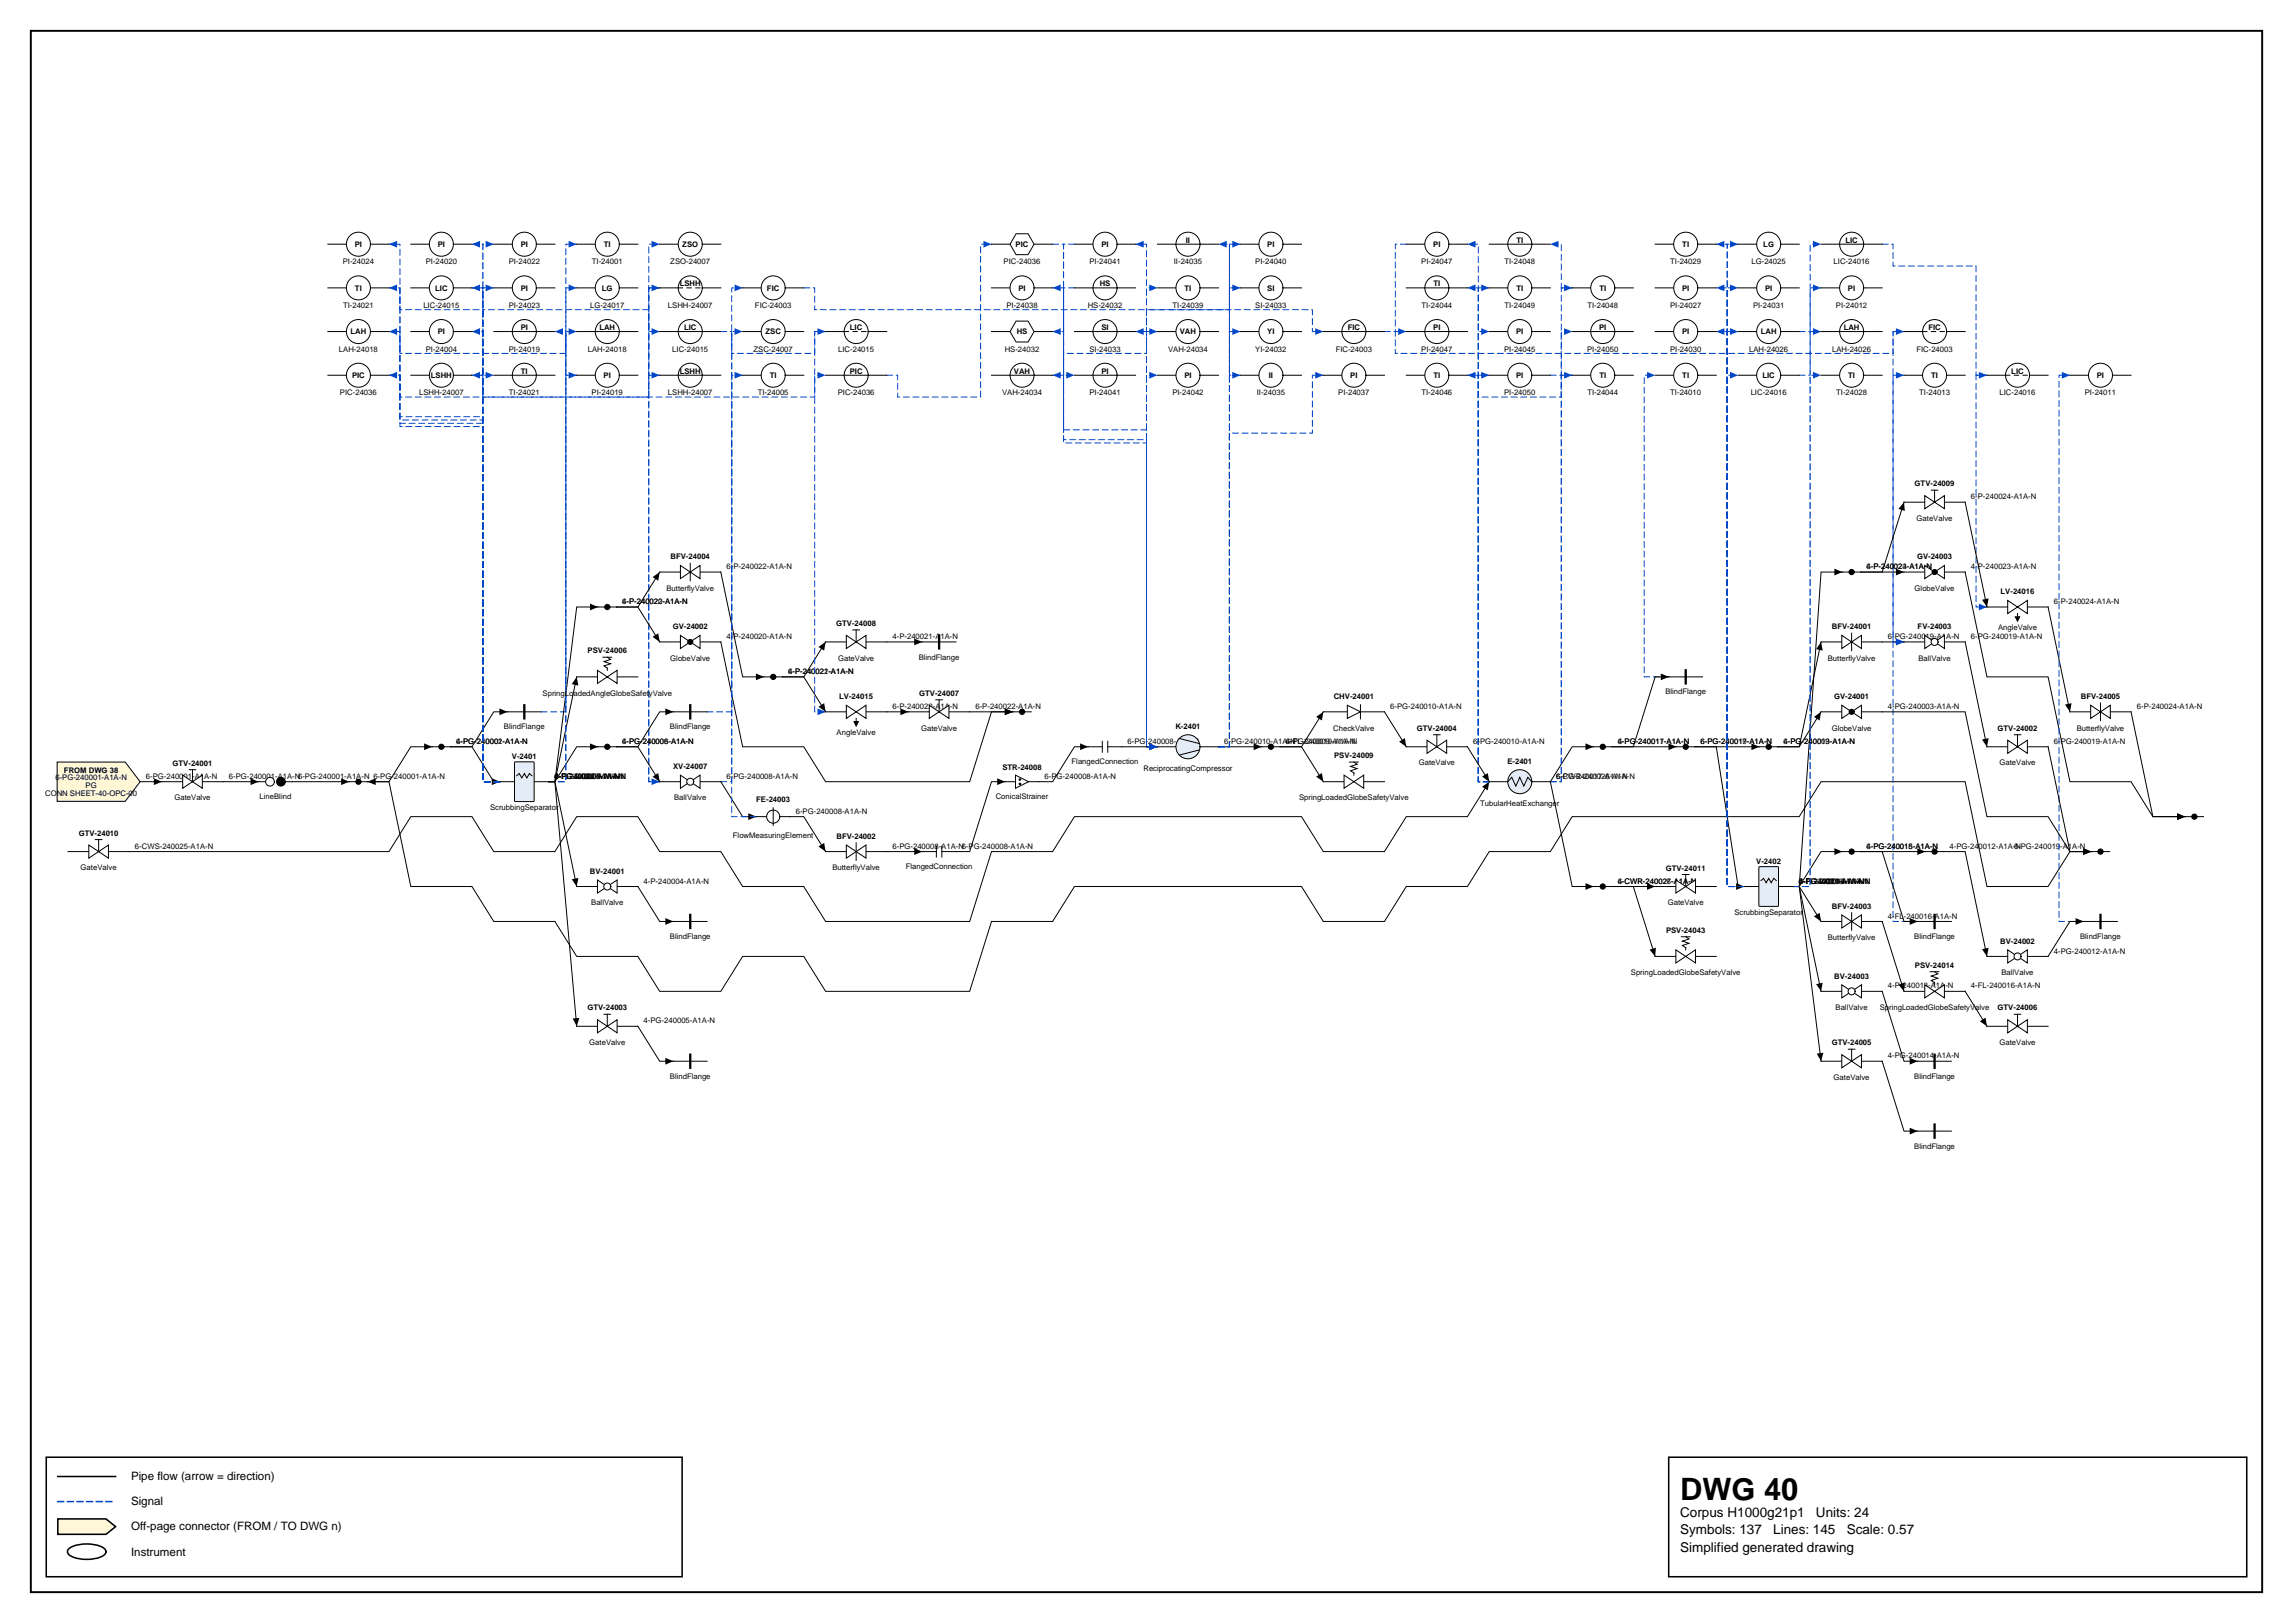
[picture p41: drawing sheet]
<svg xmlns="http://www.w3.org/2000/svg" width="420mm" height="297mm" viewBox="0 0 420 297" stroke-linecap="round" stroke-linejoin="round" font-family="sans-serif">
<defs><g id="words">
<text font-size="5.6" x="307.6" y="274.5">DWG 40</text>
<g font-size="2.5">
<text x="307.6" y="277.6">Corpus H1000g21p1</text>
<text x="307.6" y="280.8">Symbols: 137</text>
<text x="324.6" y="280.8">Lines: 145</text>
<text x="332.5" y="277.6">Units: 24</text>
<text x="338.1" y="280.8">Scale: 0.57</text>
<text x="307.6" y="284">Simplified generated drawing</text>
</g>
<g font-size="2.1">
<text x="24" y="270.9">Pipe flow (arrow = direction)</text>
<text x="24" y="275.5">Signal</text>
<text x="24" y="280.1">Off-page connector (FROM / TO DWG n)</text>
<text x="24" y="284.7">Instrument</text>
</g>
<g font-size="1.4">
<text x="65" y="45.2">PI</text>
<text x="80.1" y="45.2">PI</text>
<text x="95.3" y="45.2">PI</text>
<text x="110.6" y="45.2">TI</text>
<text x="124.9" y="45.2">ZSO</text>
<text x="185.9" y="45.2">PIC</text>
<text x="201.6" y="45.2">PI</text>
<text x="217.1" y="44.4">II</text>
<text x="232" y="45.2">PI</text>
<text x="262.4" y="45.2">PI</text>
<text x="277.6" y="44.4">TI</text>
<text x="308" y="45.2">TI</text>
<text x="322.8" y="45.2">LG</text>
<text x="337.9" y="44.4">LIC</text>
<text x="62.8" y="48.4">PI-24024</text>
<text x="65" y="53.2">TI</text>
<text x="77.9" y="48.4">PI-24020</text>
<text x="79.7" y="53.2">LIC</text>
<text x="93.1" y="48.4">PI-24022</text>
<text x="95.3" y="53.2">PI</text>
<text x="108.4" y="48.4">TI-24001</text>
<text x="110.2" y="53.2">LG</text>
<text x="122.7" y="48.4">ZSO-24007</text>
<text x="124.4" y="52.4">LSHH</text>
<text x="140.4" y="53.2">FIC</text>
<text x="183.7" y="48.4">PIC-24036</text>
<text x="186.5" y="53.2">PI</text>
<text x="199.4" y="48.4">PI-24041</text>
<text x="201.3" y="52.4">HS</text>
<text x="214.9" y="48.4">II-24035</text>
<text x="216.9" y="53.2">TI</text>
<text x="229.8" y="48.4">PI-24040</text>
<text x="232" y="53.2">SI</text>
<text x="260.2" y="48.4">PI-24047</text>
<text x="262.4" y="52.4">TI</text>
<text x="275.4" y="48.4">TI-24048</text>
<text x="277.6" y="53.2">TI</text>
<text x="292.8" y="53.2">TI</text>
<text x="305.8" y="48.4">TI-24029</text>
<text x="308" y="53.2">PI</text>
<text x="320.7" y="48.4">LG-24025</text>
<text x="323.1" y="53.2">PI</text>
<text x="335.7" y="48.4">LIC-24016</text>
<text x="338.3" y="53.2">PI</text>
<text x="62.8" y="56.4">TI-24021</text>
<text x="77.5" y="56.4">LIC-24015</text>
<text x="93.1" y="56.4">PI-24023</text>
<text x="108" y="56.4">LG-24017</text>
<text x="122.3" y="56.4">LSHH-24007</text>
<text x="138.2" y="56.4">FIC-24003</text>
<text x="184.3" y="56.4">PI-24038</text>
<text x="199.1" y="56.4">HS-24032</text>
<text x="214.7" y="56.4">TI-24039</text>
<text x="229.8" y="56.4">SI-24033</text>
<text x="260.2" y="56.4">TI-24044</text>
<text x="275.4" y="56.4">TI-24049</text>
<text x="290.6" y="56.4">TI-24048</text>
<text x="305.8" y="56.4">PI-24027</text>
<text x="320.9" y="56.4">PI-24031</text>
<text x="336.1" y="56.4">PI-24012</text>
<text x="62.1" y="64.4">LAH-24018</text>
<text x="64.2" y="61.2">LAH</text>
<text x="77.9" y="64.4">PI-24004</text>
<text x="80.1" y="61.2">PI</text>
<text x="93.1" y="64.4">PI-24019</text>
<text x="95.3" y="60.4">PI</text>
<text x="107.6" y="64.4">LAH-24018</text>
<text x="109.7" y="60.4">LAH</text>
<text x="123.1" y="64.4">LIC-24015</text>
<text x="125.2" y="60.4">LIC</text>
<text x="138" y="64.4">ZSC-24007</text>
<text x="140.1" y="61.2">ZSC</text>
<text x="153.5" y="64.4">LIC-24015</text>
<text x="155.6" y="60.4">LIC</text>
<text x="183.9" y="64.4">HS-24032</text>
<text x="186.1" y="61.2">HS</text>
<text x="199.4" y="64.4">SI-24033</text>
<text x="201.6" y="60.4">SI</text>
<text x="213.9" y="64.4">VAH-24034</text>
<text x="216" y="61.2">VAH</text>
<text x="229.8" y="64.4">YI-24032</text>
<text x="232" y="61.2">YI</text>
<text x="244.5" y="64.4">FIC-24003</text>
<text x="246.7" y="60.4">FIC</text>
<text x="260.2" y="64.4">PI-24047</text>
<text x="262.4" y="60.4">PI</text>
<text x="275.4" y="64.4">PI-24045</text>
<text x="277.6" y="61.2">PI</text>
<text x="290.6" y="64.4">PI-24050</text>
<text x="292.8" y="60.4">PI</text>
<text x="305.8" y="64.4">PI-24030</text>
<text x="308" y="61.2">PI</text>
<text x="320.2" y="64.4">LAH-24026</text>
<text x="322.4" y="61.2">LAH</text>
<text x="335.4" y="64.4">LAH-24026</text>
<text x="337.5" y="60.4">LAH</text>
<text x="350.9" y="64.4">FIC-24003</text>
<text x="353" y="60.4">FIC</text>
<text x="64.4" y="69.2">PIC</text>
<text x="78.9" y="69.2">LSHH</text>
<text x="95.4" y="68.4">TI</text>
<text x="110.5" y="69.2">PI</text>
<text x="124.4" y="68.4">LSHH</text>
<text x="140.9" y="69.2">TI</text>
<text x="155.6" y="68.4">PIC</text>
<text x="185.6" y="68.4">VAH</text>
<text x="201.6" y="68.4">PI</text>
<text x="216.8" y="69.2">PI</text>
<text x="232.3" y="69.2">II</text>
<text x="247.2" y="69.2">PI</text>
<text x="262.4" y="69.2">TI</text>
<text x="277.6" y="69.2">PI</text>
<text x="292.8" y="69.2">TI</text>
<text x="308" y="69.2">TI</text>
<text x="322.7" y="69.2">LIC</text>
<text x="338.4" y="69.2">TI</text>
<text x="353.6" y="69.2">TI</text>
<text x="368.2" y="68.4">LIC</text>
<text x="383.9" y="69.2">PI</text>
<text x="62.2" y="72.3">PIC-24036</text>
<text x="76.7" y="72.3">LSHH-24007</text>
<text x="93.2" y="72.3">TI-24021</text>
<text x="108.3" y="72.3">PI-24019</text>
<text x="122.3" y="72.3">LSHH-24007</text>
<text x="138.7" y="72.3">TI-24005</text>
<text x="153.4" y="72.3">PIC-24036</text>
<text x="183.5" y="72.3">VAH-24034</text>
<text x="199.4" y="72.3">PI-24041</text>
<text x="214.6" y="72.3">PI-24042</text>
<text x="230.1" y="72.3">II-24035</text>
<text x="245" y="72.3">PI-24037</text>
<text x="260.2" y="72.3">TI-24046</text>
<text x="275.4" y="72.3">PI-24050</text>
<text x="290.6" y="72.3">TI-24044</text>
<text x="305.8" y="72.3">TI-24010</text>
<text x="320.5" y="72.3">LIC-24016</text>
<text x="336.2" y="72.3">TI-24028</text>
<text x="351.4" y="72.3">TI-24013</text>
<text x="366.1" y="72.3">LIC-24016</text>
<text x="381.7" y="72.3">PI-24011</text>
<text x="350.5" y="89">GTV-24009</text>
<text x="350.9" y="95.3">GateValve</text>
<text x="360.8" y="91.4">6-P-240024-A1A-N</text>
<text x="122.8" y="102.4">BFV-24004</text>
<text x="133" y="104.2">6-P-240022-A1A-N</text>
<text x="341.7" y="104.2">4-P-240023-A1A-N</text>
<text x="341.7" y="104.2">6-P-240024-A1A-N</text>
<text x="351" y="102.4">GV-24003</text>
<text x="360.8" y="104.2">4-P-240023-A1A-N</text>
<text x="113.9" y="110.6">4-P-240020-A1A-N</text>
<text x="113.9" y="110.6">6-P-240022-A1A-N</text>
<text x="122" y="108.1">ButterflyValve</text>
<text x="350.5" y="108.1">GlobeValve</text>
<text x="366.3" y="108.8">LV-24016</text>
<text x="376" y="110.6">6-P-240024-A1A-N</text>
<text x="107.6" y="119.6">PSV-24006</text>
<text x="123.2" y="115.2">GV-24002</text>
<text x="133" y="117">4-P-240020-A1A-N</text>
<text x="153.1" y="114.6">GTV-24008</text>
<text x="163.4" y="117">4-P-240021-A1A-N</text>
<text x="335.4" y="115.2">BFV-24001</text>
<text x="345.7" y="117">6-PG-240019-A1A-N</text>
<text x="351.1" y="115.2">FV-24003</text>
<text x="360.8" y="117">6-PG-240019-A1A-N</text>
<text x="365.8" y="115.3">AngleValve</text>
<text x="122.7" y="120.9">GlobeValve</text>
<text x="144.3" y="123.4">6-P-240022-A1A-N</text>
<text x="144.3" y="123.4">4-P-240021-A1A-N</text>
<text x="153.5" y="120.9">GateValve</text>
<text x="168.2" y="120.7">BlindFlange</text>
<text x="334.6" y="120.9">ButterflyValve</text>
<text x="351.2" y="120.9">BallValve</text>
<text x="99.3" y="127.3">SpringLoadedAngleGlobeSafetyValve</text>
<text x="153.6" y="127.9">LV-24015</text>
<text x="163.4" y="129.7">6-P-240022-A1A-N</text>
<text x="168.3" y="127.3">GTV-24007</text>
<text x="178.6" y="129.7">6-P-240022-A1A-N</text>
<text x="244.2" y="127.9">CHV-24001</text>
<text x="254.5" y="129.7">6-PG-240010-A1A-N</text>
<text x="304.9" y="127.1">BlindFlange</text>
<text x="335.8" y="127.9">GV-24001</text>
<text x="345.7" y="129.7">4-PG-240003-A1A-N</text>
<text x="381" y="127.9">BFV-24005</text>
<text x="391.2" y="129.7">6-P-240024-A1A-N</text>
<text x="83.5" y="136.1">4-PG-240002-A1A-N</text>
<text x="83.5" y="136.1">6-PG-240001-A1A-N</text>
<text x="92.3" y="133.5">BlindFlange</text>
<text x="113.9" y="136.1">6-PG-240008-A1A-N</text>
<text x="113.9" y="136.1">4-PG-240006-A1A-N</text>
<text x="122.6" y="133.5">BlindFlange</text>
<text x="153.2" y="134.5">AngleValve</text>
<text x="168.6" y="133.7">GateValve</text>
<text x="206.4" y="136.1">6-PG-240008-A1A-N</text>
<text x="215.2" y="133.3">K-2401</text>
<text x="224.2" y="136.1">6-PG-240010-A1A-N</text>
<text x="235.4" y="136.1">4-FL-240009-A1A-N</text>
<text x="235.4" y="136.1">6-PG-240010-A1A-N</text>
<text x="244.1" y="133.7">CheckValve</text>
<text x="259.4" y="133.7">GTV-24004</text>
<text x="269.7" y="136.1">6-PG-240010-A1A-N</text>
<text x="296.2" y="136.1">4-PG-240011-A1A-N</text>
<text x="296.2" y="136.1">6-PG-240017-A1A-N</text>
<text x="311.4" y="136.1">6-PG-240019-A1A-N</text>
<text x="311.4" y="136.1">6-PG-240017-A1A-N</text>
<text x="326.5" y="136.1">6-PG-240019-A1A-N</text>
<text x="326.5" y="136.1">4-PG-240003-A1A-N</text>
<text x="335.4" y="133.7">GlobeValve</text>
<text x="365.7" y="133.7">GTV-24002</text>
<text x="376" y="136.1">6-PG-240019-A1A-N</text>
<text x="380.2" y="133.7">ButterflyValve</text>
<text x="10.1" y="142.8">6-PG-240001-A1A-N</text>
<text x="11.7" y="141.4">FROM DWG 38</text>
<text x="26.7" y="142.5">6-PG-240001-A1A-N</text>
<text x="31.6" y="140.1">GTV-24001</text>
<text x="41.9" y="142.5">6-PG-240001-A1A-N6-PG-240001-A1A-N 6-PG-240001-A1A-N</text>
<text x="93.7" y="138.9">V-2401</text>
<text x="101.5" y="142.5">4-FL-240007-A1A-N</text>
<text x="101.5" y="142.5">6-P-240022-A1A-N</text>
<text x="101.5" y="142.5">4-PG-240005-A1A-N</text>
<text x="101.5" y="142.5">6-PG-240008-A1A-N</text>
<text x="101.5" y="142.5">4-P-240004-A1A-N</text>
<text x="123.2" y="140.7">XV-24007</text>
<text x="133" y="142.5">6-PG-240008-A1A-N</text>
<text x="183.5" y="140.9">STR-24008</text>
<text x="191.3" y="142.5">6-PG-240008-A1A-N</text>
<text x="196.2" y="139.9">FlangedConnection</text>
<text x="209.3" y="141.1">ReciprocatingCompressor</text>
<text x="244.3" y="138.7">PSV-24009</text>
<text x="259.8" y="140.1">GateValve</text>
<text x="276" y="139.7">E-2401</text>
<text x="284.9" y="142.5">6-PG-240017-A1A-N</text>
<text x="284.9" y="142.5">6-CWR-240026-A1A-N</text>
<text x="366.1" y="140.1">GateValve</text>
<text x="8.3" y="145.7">CONN SHEET-40-OPC-00</text>
<text x="15.7" y="144.3">PG</text>
<text x="32" y="146.5">GateValve</text>
<text x="47.5" y="146.3">LineBlind</text>
<text x="89.7" y="148.3">ScrubbingSeparator</text>
<text x="123.4" y="146.5">BallValve</text>
<text x="138.5" y="146.7">FE-24003</text>
<text x="145.7" y="148.9">6-PG-240008-A1A-N</text>
<text x="182.3" y="146.3">ConicalStrainer</text>
<text x="237.8" y="146.5">SpringLoadedGlobeSafetyValve</text>
<text x="271" y="147.5">TubularHeatExchanger</text>
<text x="14.4" y="152.9">GTV-24010</text>
<text x="24.7" y="155.3">6-CWS-240025-A1A-N</text>
<text x="134.2" y="153.3">FlowMeasuringElement</text>
<text x="153.1" y="153.5">BFV-24002</text>
<text x="163.4" y="155.3">6-PG-240008-A1A-N6-PG-240008-A1A-N</text>
<text x="341.7" y="155.3">4-PG-240015-A1A-N</text>
<text x="341.7" y="155.3">6-PG-240018-A1A-N</text>
<text x="356.9" y="155.3">4-PG-240012-A1A-N</text>
<text x="368.7" y="155.3">6-PG-240019-A1A-N</text>
<text x="14.8" y="159.3">GateValve</text>
<text x="108" y="159.9">BV-24001</text>
<text x="117.8" y="161.7">4-P-240004-A1A-N</text>
<text x="152.4" y="159.3">ButterflyValve</text>
<text x="165.8" y="159.1">FlangedConnection</text>
<text x="296.2" y="161.7">6-CWR-240026-A1A-N</text>
<text x="296.2" y="161.7">4-CWR-240027-A1A-N</text>
<text x="305" y="159.3">GTV-24011</text>
<text x="321.5" y="158.1">V-2402</text>
<text x="329.3" y="161.7">6-PG-240018-A1A-N</text>
<text x="329.3" y="161.7">4-PG-240014-A1A-N</text>
<text x="329.3" y="161.7">4-FL-240016-A1A-N</text>
<text x="329.3" y="161.7">4-P-240013-A1A-N</text>
<text x="329.3" y="161.7">6-P-240024-A1A-N</text>
<text x="108.2" y="165.7">BallValve</text>
<text x="305.3" y="165.7">GateValve</text>
<text x="317.5" y="167.5">ScrubbingSeparator</text>
<text x="335.4" y="166.3">BFV-24003</text>
<text x="122.6" y="171.9">BlindFlange</text>
<text x="305" y="170.7">PSV-24043</text>
<text x="334.6" y="172.1">ButterflyValve</text>
<text x="345.7" y="168.1">4-FL-240016-A1A-N</text>
<text x="350.5" y="171.9">BlindFlange</text>
<text x="366.2" y="172.7">BV-24002</text>
<text x="380.8" y="171.9">BlindFlange</text>
<text x="298.6" y="178.5">SpringLoadedGlobeSafetyValve</text>
<text x="335.8" y="179.1">BV-24003</text>
<text x="350.6" y="177.1">PSV-24014</text>
<text x="366.4" y="178.5">BallValve</text>
<text x="376" y="174.5">4-PG-240012-A1A-N</text>
<text x="107.5" y="184.9">GTV-24003</text>
<text x="336.1" y="184.9">BallValve</text>
<text x="344.1" y="184.9">SpringLoadedGlobeSafetyValve</text>
<text x="345.7" y="180.9">4-P-240013-A1A-N</text>
<text x="360.8" y="180.9">4-FL-240016-A1A-N</text>
<text x="365.7" y="184.9">GTV-24006</text>
<text x="107.9" y="191.3">GateValve</text>
<text x="117.8" y="187.3">4-PG-240005-A1A-N</text>
<text x="335.4" y="191.3">GTV-24005</text>
<text x="366.1" y="191.3">GateValve</text>
<text x="122.6" y="197.4">BlindFlange</text>
<text x="335.7" y="197.6">GateValve</text>
<text x="345.7" y="193.7">4-PG-240014-A1A-N</text>
<text x="350.5" y="197.4">BlindFlange</text>
<text x="350.5" y="210.2">BlindFlange</text>
</g>
</g></defs>
<path d="M5.6 5.6h408.6v285.8h-408.6z" fill="none" stroke="#000" stroke-width=".35"/>
<path d="M8.5 266.7h116.4v21.9h-116.4zM10.6 270.2h10.6M305.5 266.7h105.8v21.9h-105.8z" fill="none" stroke="#000" stroke-width=".28"/>
<path d="M10.6 274.8h10.6" fill="none" stroke="#0046c8" stroke-width=".28" stroke-dasharray="1.1 .7"/>
<path d="M10.6 278h8.8l1.8 1.4-1.8 1.4h-8.8z" fill="#fff7d6" stroke="#000" stroke-width=".28"/>
<path d="M12.7 283.4a6.7 6.7 0 0 1 6.3 0 .72 .72 0 0 1 0 1.2 6.7 6.7 0 0 1-6.3 0 .72 .72 0 0 1 0-1.2z" fill="none" stroke="#000" stroke-width=".28"/>
<path d="M162.3 130.3h4" fill="none" stroke="#000" stroke-width=".18"/>
<path d="M164.9 129.7l1.4 .6-1.4 .6z" fill="#000"/>
<path d="M283.8 68.7h2v-8h2" fill="none" stroke="#0046c8" stroke-width=".18" stroke-dasharray="1.1 .7"/>
<path d="M286.4 60.1l1.4 .6-1.4 .6z" fill="#0046c8"/>
<path d="M344.6 117.5h4" fill="none" stroke="#000" stroke-width=".18"/>
<path d="M347.1 116.9l1.5 .6-1.5 .6z" fill="#000"/>
<path d="M132 60.7h2v4h15.2v-4h2" fill="none" stroke="#0046c8" stroke-width=".18" stroke-dasharray="1.1 .7"/>
<path d="M149.7 60.1l1.5 .6-1.5 .6z" fill="#0046c8"/>
<path d="M329.4 68.7h2v-24h2" fill="none" stroke="#0046c8" stroke-width=".18" stroke-dasharray="1.1 .7"/>
<path d="M331.9 44.1l1.5 .6-1.5 .6z" fill="#0046c8"/>
<path d="M329.4 60.7h4" fill="none" stroke="#0046c8" stroke-width=".18" stroke-dasharray="1.1 .7"/>
<path d="M331.9 60.1l1.5 .6-1.5 .6z" fill="#0046c8"/>
<path d="M359.8 104.7l4 19.2h11.2l4 19.2h11.2l4 6.4h5.9M25.7 143.1h4" fill="none" stroke="#000" stroke-width=".18"/>
<path d="M28.2 142.4l1.5 .7-1.5 .6zM398.6 148.8l1.5 .7-1.5 .6z" fill="#000"/>
<path d="M363.8 68.7h-2v42.4h2" fill="none" stroke="#0046c8" stroke-width=".18" stroke-dasharray="1.1 .7"/>
<path d="M362.3 110.5l1.5 .6-1.5 .6z" fill="#0046c8"/>
<path d="M132 117.5l4 19.2h11.2l4 6.4h26.3l4-12.8h3.9h-7.9" fill="none" stroke="#000" stroke-width=".18"/>
<path d="M184 129.7l1.4 .6-1.4 .6z" fill="#000"/>
<path d="M162.3 68.7h2v4h15.2v-28h2" fill="none" stroke="#0046c8" stroke-width=".18" stroke-dasharray="1.1 .7"/>
<path d="M180 44.1l1.5 .6-1.5 .6z" fill="#0046c8"/>
<path d="M211.9 136.7h-2v-68h2" fill="none" stroke="#0046c8" stroke-width=".18" stroke-dasharray="1.1 .7"/>
<path d="M210.4 68.1l1.5 .6-1.5 .6z" fill="#0046c8"/>
<path d="M211.9 136.7h-2v-76h2" fill="none" stroke="#0046c8" stroke-width=".18" stroke-dasharray="1.1 .7"/>
<path d="M210.4 60.1l1.5 .6-1.5 .6z" fill="#0046c8"/>
<path d="M211.9 136.7h-2v-84h2" fill="none" stroke="#0046c8" stroke-width=".18" stroke-dasharray="1.1 .7"/>
<path d="M210.4 52.1l1.5 .6-1.5 .6z" fill="#0046c8"/>
<path d="M223.1 136.7h7.9" fill="none" stroke="#000" stroke-width=".18"/>
<path d="M229.5 136.1l1.5 .6-1.5 .6z" fill="#000"/>
<path d="M211.9 136.7h-2v-92h-2" fill="none" stroke="#0046c8" stroke-width=".18" stroke-dasharray="1.1 .7"/>
<path d="M207.9 44.7l1.5-.6v1.2z" fill="#0046c8"/>
<path d="M223.1 136.7h2v-68h2" fill="none" stroke="#0046c8" stroke-width=".18" stroke-dasharray="1.1 .7"/>
<path d="M225.6 68.1l1.5 .6-1.5 .6z" fill="#0046c8"/>
<path d="M223.1 136.7h2v-76h2" fill="none" stroke="#0046c8" stroke-width=".18" stroke-dasharray="1.1 .7"/>
<path d="M225.6 60.1l1.5 .6-1.5 .6z" fill="#0046c8"/>
<path d="M223.1 136.7h2v-84h2" fill="none" stroke="#0046c8" stroke-width=".18" stroke-dasharray="1.1 .7"/>
<path d="M225.6 52.1l1.5 .6-1.5 .6z" fill="#0046c8"/>
<path d="M223.1 136.7h2v-92h2" fill="none" stroke="#0046c8" stroke-width=".18" stroke-dasharray="1.1 .7"/>
<path d="M225.6 44.1l1.5 .6-1.5 .6z" fill="#0046c8"/>
<path d="M211.9 136.7h-2v-58h-15.2v-26h-2" fill="none" stroke="#0046c8" stroke-width=".18" stroke-dasharray="1.1 .7"/>
<path d="M192.7 52.7l1.5-.6v1.2z" fill="#0046c8"/>
<path d="M223.1 136.7h2v-57.4h15.2v-10.6h2" fill="none" stroke="#0046c8" stroke-width=".18" stroke-dasharray="1.1 .7"/>
<path d="M240.8 68.1l1.5 .6-1.5 .6z" fill="#0046c8"/>
<path d="M151.2 117.5l-4 6.4h-4h4l4 6.4" fill="none" stroke="#000" stroke-width=".18"/>
<path d="M149.8 118.4l1.4-.9-.3 1.6zM149.8 129.3l1.1-.6 .3 1.6z" fill="#000"/>
<path d="M120.8 143.1h-2v-98.4h2" fill="none" stroke="#0046c8" stroke-width=".18" stroke-dasharray="1.1 .7"/>
<path d="M119.3 44.1l1.5 .6-1.5 .6z" fill="#0046c8"/>
<path d="M132 143.1h2v-82.4h2" fill="none" stroke="#0046c8" stroke-width=".18" stroke-dasharray="1.1 .7"/>
<path d="M134.5 60.1l1.5 .6-1.5 .6z" fill="#0046c8"/>
<path d="M132 143.1l4 6.4h2.5" fill="none" stroke="#000" stroke-width=".18"/>
<path d="M137 148.8l1.5 .7-1.5 .6z" fill="#000"/>
<path d="M120.8 52.7h-2v90.4h2" fill="none" stroke="#0046c8" stroke-width=".18" stroke-dasharray="1.1 .7"/>
<path d="M119.3 142.4l1.5 .7-1.5 .6z" fill="#0046c8"/>
<path d="M359.8 91.9l4 19.2M120.8 104.7l-4 6.4h-3.9h3.9l4 6.4M375 111.1l4 19.2M205.4 136.7h6.5M67.3 143.1h3.9l4 19.1h11.2l4 6.4h11.2l4 6.4h11.2l4 6.4h11.2l4-6.4h11.2l4 6.4h26.3l4-12.8h11.2l4-6.4h41.6l4 6.4h11.2l4-6.4h11.2l4-6.3h11.1l4-6.4h41.6l4-6.4h26.4l4 19.1h11.2l4-6.3h3.9" fill="none" stroke="#000" stroke-width=".18"/>
<path d="M119.5 116.6l1-.7 .3 1.6zM119.5 105.6l1.3-.9-.3 1.6zM362.9 109.8l1.2-.3-.3 1.6zM210.4 136.1l1.5 .6-1.5 .6zM378.1 129l1.2-.3-.3 1.6zM67.3 143.1l1.5-.7v1.3z" fill="#000"/>
<path d="M147.2 52.7h2v4h91.1v4h2" fill="none" stroke="#0046c8" stroke-width=".18" stroke-dasharray="1.1 .7"/>
<path d="M240.8 60.1l1.5 .6-1.5 .6z" fill="#0046c8"/>
<path d="M351.1 168.6h-4.5v-99.9h2" fill="none" stroke="#0046c8" stroke-width=".18" stroke-dasharray="1.1 .7"/>
<path d="M347.1 68.1l1.5 .6-1.5 .6z" fill="#0046c8"/>
<path d="M132 104.7l4 19.2h3.9" fill="none" stroke="#000" stroke-width=".18"/>
<path d="M138.4 123.3l1.5 .6-1.5 .6z" fill="#000"/>
<path d="M211.9 60.7h-2v4h-15.2v4h-2" fill="none" stroke="#0046c8" stroke-width=".18" stroke-dasharray="1.1 .7"/>
<path d="M192.7 68.7l1.5-.6v1.2z" fill="#0046c8"/>
<path d="M272.7 143.1l-4 6.4h-11.2l-4 6.4h-11.2l-4-6.4h-41.6l-4 6.4h-11.2l-4 12.7h-26.3l-4-6.4h-11.2l-4-6.3h-11.2l-4-6.4h-11.2l-4 6.4h-11.2l-4-6.4h-11.2l-4 6.4h-47.5" fill="none" stroke="#000" stroke-width=".18"/>
<path d="M271.3 144l1.4-.9-.3 1.5z" fill="#000"/>
<path d="M305.5 123.9h-4.5v-55.2h2" fill="none" stroke="#0046c8" stroke-width=".18" stroke-dasharray="1.1 .7"/>
<path d="M301.5 68.1l1.5 .6-1.5 .6z" fill="#0046c8"/>
<path d="M86.4 68.7h2v4h30.4v-4h2" fill="none" stroke="#0046c8" stroke-width=".18" stroke-dasharray="1.1 .7"/>
<path d="M119.3 68.1l1.5 .6-1.5 .6z" fill="#0046c8"/>
<path d="M333.4 117.5l-4 19.2h-3.9h3.9l4-6.4M242.3 130.3l-4 6.4h-3.9h3.9l4 6.4" fill="none" stroke="#000" stroke-width=".18"/>
<path d="M333.4 117.5l.3 1.6-1.2-.3zM241 131.2l1.3-.9-.3 1.6zM332.1 131.2l1.3-.9-.3 1.6zM241 142.1l1-.6 .3 1.6z" fill="#000"/>
<path d="M253.5 60.7h2v4h91.1v-4h2" fill="none" stroke="#0046c8" stroke-width=".18" stroke-dasharray="1.1 .7"/>
<path d="M347.1 60.1l1.5 .6-1.5 .6z" fill="#0046c8"/>
<path d="M162.3 117.5h6.6M359.8 117.5l4 19.2M79.1 136.7h-3.9l-4 6.4h-3.9M123.3 130.3h-2.5l-4 6.4h-3.9h3.9l4 6.4M322.1 136.7h-11.8h3.9l4 25.5h1.1M40.8 143.1h6.6M352.5 155.9h-11.8h3.9l4 12.7h2.5M116.8 187.8l4 6.4h2.5M344.6 194.2l4 12.8h2.5" fill="none" stroke="#000" stroke-width=".18"/>
<path d="M167.4 116.9l1.5 .6-1.5 .6zM77.6 136.1l1.5 .6-1.5 .6zM121.8 129.7l1.5 .6-1.5 .6zM320.7 136.1l1.4 .6-1.4 .6zM362.9 135.3l1.2-.2-.3 1.6zM45.9 142.4l1.5 .7-1.5 .6zM119.5 142.1l1-.6 .3 1.6zM351 155.2l1.5 .7-1.5 .6zM317.9 161.6l1.4 .6-1.4 .7zM349.6 168l1.5 .6-1.5 .7zM121.8 193.6l1.5 .6-1.5 .6zM349.6 206.4l1.5 .6-1.5 .6z" fill="#000"/>
<path d="M129.4 130.3h4.6v-61.6h2" fill="none" stroke="#0046c8" stroke-width=".18" stroke-dasharray="1.1 .7"/>
<path d="M134.5 68.1l1.5 .6-1.5 .6z" fill="#0046c8"/>
<path d="M151.2 60.7h-2v69.6h2" fill="none" stroke="#0046c8" stroke-width=".18" stroke-dasharray="1.1 .7"/>
<path d="M149.7 129.7l1.5 .6-1.5 .6z" fill="#0046c8"/>
<path d="M272.7 143.1h-2v-74.4h2" fill="none" stroke="#0046c8" stroke-width=".18" stroke-dasharray="1.1 .7"/>
<path d="M271.2 68.1l1.5 .6-1.5 .6z" fill="#0046c8"/>
<path d="M272.7 143.1h-2v-82.4h2" fill="none" stroke="#0046c8" stroke-width=".18" stroke-dasharray="1.1 .7"/>
<path d="M271.2 60.1l1.5 .6-1.5 .6z" fill="#0046c8"/>
<path d="M272.7 143.1h-2v-90.4h2" fill="none" stroke="#0046c8" stroke-width=".18" stroke-dasharray="1.1 .7"/>
<path d="M271.2 52.1l1.5 .6-1.5 .6z" fill="#0046c8"/>
<path d="M272.7 143.1h-2v-74.4h-2" fill="none" stroke="#0046c8" stroke-width=".18" stroke-dasharray="1.1 .7"/>
<path d="M268.7 68.7l1.4-.6v1.2z" fill="#0046c8"/>
<path d="M291.8 136.7h-4l-4 6.4" fill="none" stroke="#000" stroke-width=".18"/>
<path d="M290.3 136.1l1.5 .6-1.5 .6z" fill="#000"/>
<path d="M272.7 143.1h-2v-98.4h-2" fill="none" stroke="#0046c8" stroke-width=".18" stroke-dasharray="1.1 .7"/>
<path d="M268.7 44.7l1.4-.6v1.2z" fill="#0046c8"/>
<path d="M283.8 143.1h2v-74.4h2" fill="none" stroke="#0046c8" stroke-width=".18" stroke-dasharray="1.1 .7"/>
<path d="M286.4 68.1l1.4 .6-1.4 .6z" fill="#0046c8"/>
<path d="M283.8 143.1h2v-90.4h2" fill="none" stroke="#0046c8" stroke-width=".18" stroke-dasharray="1.1 .7"/>
<path d="M286.4 52.1l1.4 .6-1.4 .6z" fill="#0046c8"/>
<path d="M92.9 130.3h-2.5l-4 6.4h-3.9h3.9l4 6.4h1.1M283.8 143.1l4 19.1h4" fill="none" stroke="#000" stroke-width=".18"/>
<path d="M91.4 129.7l1.5 .6-1.5 .6zM90 142.4l1.5 .7-1.5 .6zM290.3 161.6l1.5 .6-1.5 .7z" fill="#000"/>
<path d="M319.3 162.2h-3.1v-93.5h2" fill="none" stroke="#0046c8" stroke-width=".18" stroke-dasharray="1.1 .7"/>
<path d="M316.7 68.1l1.5 .6-1.5 .6z" fill="#0046c8"/>
<path d="M319.3 162.2h-3.1v-101.5h2" fill="none" stroke="#0046c8" stroke-width=".18" stroke-dasharray="1.1 .7"/>
<path d="M316.7 60.1l1.5 .6-1.5 .6z" fill="#0046c8"/>
<path d="M319.3 162.2h-3.1v-109.5h2" fill="none" stroke="#0046c8" stroke-width=".18" stroke-dasharray="1.1 .7"/>
<path d="M316.7 52.1l1.5 .6-1.5 .6z" fill="#0046c8"/>
<path d="M319.3 162.2h-3.1v-117.5h2" fill="none" stroke="#0046c8" stroke-width=".18" stroke-dasharray="1.1 .7"/>
<path d="M316.7 44.1l1.5 .6-1.5 .6z" fill="#0046c8"/>
<path d="M319.3 162.2h-3.1v-101.5h-2" fill="none" stroke="#0046c8" stroke-width=".18" stroke-dasharray="1.1 .7"/>
<path d="M314.2 60.7l1.5-.6v1.2z" fill="#0046c8"/>
<path d="M319.3 162.2h-3.1v-109.5h-2" fill="none" stroke="#0046c8" stroke-width=".18" stroke-dasharray="1.1 .7"/>
<path d="M314.2 52.7l1.5-.6v1.2z" fill="#0046c8"/>
<path d="M337.3 155.9h-3.9l-4 6.3h-1.1h1.1l4 32" fill="none" stroke="#000" stroke-width=".18"/>
<path d="M335.8 155.2l1.5 .7-1.5 .6zM332.6 192.8l1.2-.1-.4 1.5z" fill="#000"/>
<path d="M319.3 162.2h-3.1v-117.5h-2" fill="none" stroke="#0046c8" stroke-width=".18" stroke-dasharray="1.1 .7"/>
<path d="M314.2 44.7l1.5-.6v1.2z" fill="#0046c8"/>
<path d="M328.3 162.2h3.1v-93.5h2" fill="none" stroke="#0046c8" stroke-width=".18" stroke-dasharray="1.1 .7"/>
<path d="M331.9 68.1l1.5 .6-1.5 .6z" fill="#0046c8"/>
<path d="M337.3 104.7h-3.9l-4 57.5h-1.1M328.3 162.2h1.1l4 6.4M328.3 162.2h1.1l4 19.2" fill="none" stroke="#000" stroke-width=".18"/>
<path d="M335.8 104.1l1.5 .6-1.5 .6zM332.1 167.7l1-.6 .3 1.5zM332.5 180.1l1.2-.2-.3 1.5z" fill="#000"/>
<path d="M328.3 162.2h3.1v-109.5h2" fill="none" stroke="#0046c8" stroke-width=".18" stroke-dasharray="1.1 .7"/>
<path d="M331.9 52.1l1.5 .6-1.5 .6z" fill="#0046c8"/>
<path d="M344.6 44.7h2v4h15.2v20h2" fill="none" stroke="#0046c8" stroke-width=".18" stroke-dasharray="1.1 .7"/>
<path d="M362.3 68.1l1.5 .6-1.5 .6z" fill="#0046c8"/>
<path d="M86.4 52.7h2v4h30.4v4h2" fill="none" stroke="#0046c8" stroke-width=".18" stroke-dasharray="1.1 .7"/>
<path d="M119.3 60.1l1.5 .6-1.5 .6z" fill="#0046c8"/>
<path d="M196.7 52.7h-2v8h-2" fill="none" stroke="#0046c8" stroke-width=".18" stroke-dasharray="1.1 .7"/>
<path d="M192.7 60.7l1.5-.6v1.2z" fill="#0046c8"/>
<path d="M99.1 130.3h4.5v-85.6h2" fill="none" stroke="#0046c8" stroke-width=".18" stroke-dasharray="1.1 .7"/>
<path d="M104.1 44.1l1.5 .6-1.5 .6z" fill="#0046c8"/>
<path d="M355.9 155.9h3.9l4 19.1" fill="none" stroke="#000" stroke-width=".18"/>
<path d="M362.9 173.7l1.2-.2-.3 1.5z" fill="#000"/>
<path d="M91.5 143.1h-3.1v-90.4h2" fill="none" stroke="#0046c8" stroke-width=".18" stroke-dasharray="1.1 .7"/>
<path d="M88.9 52.1l1.5 .6-1.5 .6z" fill="#0046c8"/>
<path d="M109.5 111.1h-3.9l-4 32h-1.1h1.1l4-19.2" fill="none" stroke="#000" stroke-width=".18"/>
<path d="M108 110.5l1.5 .6-1.5 .6zM105.6 123.9l.3 1.6-1.2-.3z" fill="#000"/>
<path d="M91.5 143.1h-3.1v-98.4h2" fill="none" stroke="#0046c8" stroke-width=".18" stroke-dasharray="1.1 .7"/>
<path d="M88.9 44.1l1.5 .6-1.5 .6z" fill="#0046c8"/>
<path d="M91.5 143.1h-3.1v-74.4h-2" fill="none" stroke="#0046c8" stroke-width=".18" stroke-dasharray="1.1 .7"/>
<path d="M86.4 68.7l1.5-.6v1.2z" fill="#0046c8"/>
<path d="M109.5 136.7h-3.9l-4 6.4h-1.1h1.1l4 44.7" fill="none" stroke="#000" stroke-width=".18"/>
<path d="M108 136.1l1.5 .6-1.5 .6zM104.8 186.4l1.3-.1-.5 1.5z" fill="#000"/>
<path d="M91.5 143.1h-3.1v-82.4h-2" fill="none" stroke="#0046c8" stroke-width=".18" stroke-dasharray="1.1 .7"/>
<path d="M86.4 60.7l1.5-.6v1.2z" fill="#0046c8"/>
<path d="M91.5 143.1h-3.1v-90.4h-2" fill="none" stroke="#0046c8" stroke-width=".18" stroke-dasharray="1.1 .7"/>
<path d="M86.4 52.7l1.5-.6v1.2z" fill="#0046c8"/>
<path d="M91.5 143.1h-3.1v-98.4h-2" fill="none" stroke="#0046c8" stroke-width=".18" stroke-dasharray="1.1 .7"/>
<path d="M86.4 44.7l1.5-.6v1.2z" fill="#0046c8"/>
<path d="M100.5 143.1h3.1v-74.4h2" fill="none" stroke="#0046c8" stroke-width=".18" stroke-dasharray="1.1 .7"/>
<path d="M104.1 68.1l1.5 .6-1.5 .6z" fill="#0046c8"/>
<path d="M100.5 143.1h3.1v-90.4h2" fill="none" stroke="#0046c8" stroke-width=".18" stroke-dasharray="1.1 .7"/>
<path d="M104.1 52.1l1.5 .6-1.5 .6z" fill="#0046c8"/>
<path d="M100.5 143.1h1.1l4 19.1" fill="none" stroke="#000" stroke-width=".18"/>
<path d="M104.7 160.9l1.2-.2-.3 1.5z" fill="#000"/>
<path d="M91.5 143.1h-3.1v-66.8h-15.2v-7.6h-2" fill="none" stroke="#0046c8" stroke-width=".18" stroke-dasharray="1.1 .7"/>
<path d="M71.2 68.7l1.5-.6v1.2z" fill="#0046c8"/>
<path d="M91.5 143.1h-3.1v-66.2h-15.2v-16.2h-2" fill="none" stroke="#0046c8" stroke-width=".18" stroke-dasharray="1.1 .7"/>
<path d="M71.2 60.7l1.5-.6v1.2z" fill="#0046c8"/>
<path d="M91.5 143.1h-3.1v-65.6h-15.2v-24.8h-2" fill="none" stroke="#0046c8" stroke-width=".18" stroke-dasharray="1.1 .7"/>
<path d="M71.2 52.7l1.5-.6v1.2z" fill="#0046c8"/>
<path d="M91.5 143.1h-3.1v-65h-15.2v-33.4h-2" fill="none" stroke="#0046c8" stroke-width=".18" stroke-dasharray="1.1 .7"/>
<path d="M71.2 44.7l1.5-.6v1.2z" fill="#0046c8"/>
<path d="M184 143.1h-2.5l-4 12.8h-2.5" fill="none" stroke="#000" stroke-width=".18"/>
<path d="M182.6 142.4l1.4 .7-1.4 .6z" fill="#000"/>
<path d="M196.7 44.7h-2v24h2" fill="none" stroke="#0046c8" stroke-width=".18" stroke-dasharray="1.1 .7"/>
<path d="M195.2 68.1l1.5 .6-1.5 .6z" fill="#0046c8"/>
<path d="M227.1 68.7h-2v-24h-2" fill="none" stroke="#0046c8" stroke-width=".18" stroke-dasharray="1.1 .7"/>
<path d="M223.1 44.7l1.5-.6v1.2z" fill="#0046c8"/>
<path d="M381.5 168.6h-4.5v-99.9h2" fill="none" stroke="#0046c8" stroke-width=".18" stroke-dasharray="1.1 .7"/>
<path d="M377.5 68.1l1.5 .6-1.5 .6z" fill="#0046c8"/>
<path d="M344.6 130.3h15.2l4 19.2h11.2l4 6.4h3.9" fill="none" stroke="#000" stroke-width=".18"/>
<path d="M381.4 155.2l1.5 .7-1.5 .6z" fill="#000"/>
<path d="M105.6 68.7h-2v-8h-2" fill="none" stroke="#0046c8" stroke-width=".18" stroke-dasharray="1.1 .7"/>
<path d="M101.6 60.7l1.5-.6v1.2z" fill="#0046c8"/>
<path d="M227.1 52.7h-2v4h-15.2v4h-2" fill="none" stroke="#0046c8" stroke-width=".18" stroke-dasharray="1.1 .7"/>
<path d="M207.9 60.7l1.5-.6v1.2z" fill="#0046c8"/>
<path d="M305.5 123.9h-2.5l-4 12.8h-3.9h11.8M359.8 181.4l4 6.4" fill="none" stroke="#000" stroke-width=".18"/>
<path d="M304.1 123.3l1.4 .6-1.4 .6zM305.5 136.1l1.4 .6-1.4 .6zM362.5 186.9l1-.7 .3 1.6z" fill="#000"/>
<path d="M257.5 44.7h-2v16h2" fill="none" stroke="#0046c8" stroke-width=".18" stroke-dasharray="1.1 .7"/>
<path d="M256 60.1l1.5 .6-1.5 .6z" fill="#0046c8"/>
<path d="M116.8 162.2l4 6.4h2.5" fill="none" stroke="#000" stroke-width=".18"/>
<path d="M121.8 168l1.5 .6-1.5 .7z" fill="#000"/>
<path d="M120.8 68.7h-2v-16h2" fill="none" stroke="#0046c8" stroke-width=".18" stroke-dasharray="1.1 .7"/>
<path d="M119.3 52.1l1.5 .6-1.5 .6z" fill="#0046c8"/>
<path d="M348.6 60.7h-2v56.8h2" fill="none" stroke="#0046c8" stroke-width=".18" stroke-dasharray="1.1 .7"/>
<path d="M347.1 116.9l1.5 .6-1.5 .6z" fill="#0046c8"/>
<path d="M138.5 149.5h-4.5v-96.8h2" fill="none" stroke="#0046c8" stroke-width=".18" stroke-dasharray="1.1 .7"/>
<path d="M134.5 52.1l1.5 .6-1.5 .6z" fill="#0046c8"/>
<path d="M253.5 130.3l4 6.4M144.6 149.5h2.6l4 6.4M344.6 168.6l4 12.8M381.5 168.6h-2.5l-4 6.4" fill="none" stroke="#000" stroke-width=".18"/>
<path d="M256.2 135.7l1-.6 .3 1.6zM149.8 154.9l1.1-.6 .3 1.6zM380 168l1.5 .6-1.5 .7zM347.6 180.2l1.1-.4-.1 1.6z" fill="#000"/>
<path d="M71.2 68.7h2v4h76v-4h2" fill="none" stroke="#0046c8" stroke-width=".18" stroke-dasharray="1.1 .7"/>
<path d="M149.7 68.1l1.5 .6-1.5 .6z" fill="#0046c8"/>
<path d="M199.2 136.7h-2.5l-4 6.4h-2.5M53.5 143.1h10.4" fill="none" stroke="#000" stroke-width=".18"/>
<path d="M197.7 136.1l1.5 .6-1.5 .6zM62.5 142.4l1.4 .7-1.4 .6z" fill="#000"/>
<path d="M287.8 68.7h-2v4h-15.1v-20h-2" fill="none" stroke="#0046c8" stroke-width=".18" stroke-dasharray="1.1 .7"/>
<path d="M268.7 52.7l1.4-.6v1.2z" fill="#0046c8"/>
<path d="M287.8 52.7h-2v-8h-2" fill="none" stroke="#0046c8" stroke-width=".18" stroke-dasharray="1.1 .7"/>
<path d="M283.8 44.7l1.5-.6v1.2z" fill="#0046c8"/>
<path d="M348.6 91.9l-4 12.8h-3.9h7.9M344.6 181.4l4 12.8h2.5" fill="none" stroke="#000" stroke-width=".18"/>
<path d="M348.6 91.9l.1 1.6-1.1-.4zM347.1 104.1l1.5 .6-1.5 .6zM349.6 193.6l1.5 .6-1.5 .6z" fill="#000"/>
<path d="M192.7 60.7h2v19.8h15.2v56.2h2" fill="none" stroke="#0046c8" stroke-width=".18" stroke-dasharray="1.1 .7"/>
<path d="M210.4 136.1l1.5 .6-1.5 .6z" fill="#0046c8"/>
<path d="M192.7 44.7h2v36.4h15.2v55.6h2" fill="none" stroke="#0046c8" stroke-width=".18" stroke-dasharray="1.1 .7"/>
<path d="M210.4 136.1l1.5 .6-1.5 .6z" fill="#0046c8"/>
<path d="M303 162.2h-7.9h3.9l4 12.8" fill="none" stroke="#000" stroke-width=".18"/>
<path d="M301.5 161.6l1.5 .6-1.5 .7zM302 173.8l1.2-.4-.2 1.6z" fill="#000"/>
<path d="M71.2 60.7h2v4h30.4v-4h2" fill="none" stroke="#0046c8" stroke-width=".18" stroke-dasharray="1.1 .7"/>
<path d="M104.1 60.1l1.5 .6-1.5 .6z" fill="#0046c8"/>
<path d="M268.7 136.7l4 6.4M390.2 130.3l4 19.2h5.9M162.3 155.9h6.6" fill="none" stroke="#000" stroke-width=".18"/>
<path d="M167.4 155.2l1.5 .7-1.5 .6zM271.3 142.1l1.1-.6 .3 1.6zM398.6 148.8l1.5 .7-1.5 .6z" fill="#000"/>
<path d="M71.2 52.7h2v4h15.2v12h2" fill="none" stroke="#0046c8" stroke-width=".18" stroke-dasharray="1.1 .7"/>
<path d="M88.9 68.1l1.5 .6-1.5 .6z" fill="#0046c8"/>
<path d="M151.2 130.3h3.7M158.5 130.3h3.8M375 136.7l4 19.2h3.9" fill="none" stroke="#000" stroke-width=".18"/>
<path d="M381.4 155.2l1.5 .7-1.5 .6z" fill="#000"/>
<path d="M154.9 129.1l3.6 2.4v-2.4l-3.6 2.4z" fill="#fff" stroke="#000" stroke-width=".18"/>
<path d="M272.7 68.7h3.3M280.4 68.7h3.4M156.7 131.5v.8" fill="none" stroke="#000" stroke-width=".18"/>
<path d="M156.3 132.1h.8l-.4 .8z" fill="#000" stroke="#000" stroke-width=".18"/>
<circle cx="278.2" cy="68.7" r="2.2" fill="#fff" stroke="#000" stroke-width=".18"/>
<path d="M272.7 60.7h3.3M280.4 60.7h3.4" fill="none" stroke="#000" stroke-width=".18"/>
<circle cx="278.2" cy="60.7" r="2.2" fill="#fff" stroke="#000" stroke-width=".18"/>
<path d="M90.4 68.7h3.4M98.2 68.7h3.4" fill="none" stroke="#000" stroke-width=".18"/>
<circle cx="96" cy="68.7" r="2.2" fill="#fff" stroke="#000" stroke-width=".18"/>
<path d="M93.8 68.7h4.4M333.4 117.5h3.8M340.8 117.5h3.8" fill="none" stroke="#000" stroke-width=".18"/>
<path d="M337.2 116.3l3.6 2.4v-2.4l-3.6 2.4z" fill="#fff" stroke="#000" stroke-width=".18"/>
<path d="M272.7 52.7h3.3M280.4 52.7h3.4M339 115.9v3.2" fill="none" stroke="#000" stroke-width=".18"/>
<circle cx="278.2" cy="52.7" r="2.2" fill="#fff" stroke="#000" stroke-width=".18"/>
<path d="M120.8 60.7h3.4M128.6 60.7h3.4" fill="none" stroke="#000" stroke-width=".18"/>
<circle cx="126.4" cy="60.7" r="2.2" fill="#fff" stroke="#000" stroke-width=".18"/>
<path d="M90.4 60.7h3.4M98.2 60.7h3.4M124.2 60.7h4.4" fill="none" stroke="#000" stroke-width=".18"/>
<circle cx="96" cy="60.7" r="2.2" fill="#fff" stroke="#000" stroke-width=".18"/>
<path d="M93.8 60.7h4.4M318.2 68.7h3.4M326 68.7h3.4" fill="none" stroke="#000" stroke-width=".18"/>
<circle cx="323.8" cy="68.7" r="2.2" fill="#fff" stroke="#000" stroke-width=".18"/>
<path d="M318.2 60.7h3.4M326 60.7h3.4" fill="none" stroke="#000" stroke-width=".18"/>
<circle cx="323.8" cy="60.7" r="2.2" fill="#fff" stroke="#000" stroke-width=".18"/>
<path d="M348.6 104.7h3.8M356 104.7h3.8" fill="none" stroke="#000" stroke-width=".18"/>
<path d="M352.4 103.5l3.6 2.4v-2.4l-3.6 2.4z" fill="#fff" stroke="#000" stroke-width=".18"/>
<circle cx="354.2" cy="104.7" r=".46" fill="#000" stroke="#000" stroke-width=".18"/>
<path d="M10.5 139.5h12.4l2.8 3.6-2.8 3.6h-12.4z" fill="#fff7d6" stroke="#000" stroke-width=".18"/>
<path d="M242.3 143.1h3.8M249.7 143.1h3.8" fill="none" stroke="#000" stroke-width=".18"/>
<path d="M246.1 141.9l3.6 2.4v-2.4l-3.6 2.4z" fill="#fff" stroke="#000" stroke-width=".18"/>
<path d="M363.8 68.7h3.4M371.6 68.7h3.4M247.1 139.5h1.6M247.9 139.5l.6 .4-1.2 .4 1.2 .4-1.2 .4 .6 .4v.4" fill="none" stroke="#000" stroke-width=".18"/>
<circle cx="369.4" cy="68.7" r="2.2" fill="#fff" stroke="#000" stroke-width=".18"/>
<path d="M318.2 52.7h3.4M326 52.7h3.4M367.2 68.7h.8M368.8 68.7h.8M370.4 68.7h.8" fill="none" stroke="#000" stroke-width=".18"/>
<circle cx="323.8" cy="52.7" r="2.2" fill="#fff" stroke="#000" stroke-width=".18"/>
<path d="M166.3 130.3h3.8M173.7 130.3h3.8" fill="none" stroke="#000" stroke-width=".18"/>
<path d="M170.1 129.1l3.6 2.4v-2.4l-3.6 2.4z" fill="#fff" stroke="#000" stroke-width=".18"/>
<path d="M120.8 117.5h3.8M128.2 117.5h3.8M171.3 128.1h1.2M171.9 128.1v2.2" fill="none" stroke="#000" stroke-width=".18"/>
<path d="M124.6 116.3l3.6 2.4v-2.4l-3.6 2.4z" fill="#fff" stroke="#000" stroke-width=".18"/>
<circle cx="126.4" cy="117.5" r=".46" fill="#000" stroke="#000" stroke-width=".18"/>
<path d="M272.7 44.7h3.3M280.4 44.7h3.4" fill="none" stroke="#000" stroke-width=".18"/>
<circle cx="278.2" cy="44.7" r="2.2" fill="#fff" stroke="#000" stroke-width=".18"/>
<path d="M276 44.7h4.4M151.2 68.7h3.3M158.9 68.7h3.4" fill="none" stroke="#000" stroke-width=".18"/>
<circle cx="156.7" cy="68.7" r="2.2" fill="#fff" stroke="#000" stroke-width=".18"/>
<path d="M318.2 44.7h3.4M326 44.7h3.4M154.5 68.7h4.4" fill="none" stroke="#000" stroke-width=".18"/>
<circle cx="323.8" cy="44.7" r="2.2" fill="#fff" stroke="#000" stroke-width=".18"/>
<path d="M211.9 136.7h3.4M219.7 136.7h3.4" fill="none" stroke="#000" stroke-width=".18"/>
<circle cx="217.5" cy="136.7" r="2.2" fill="#e2ecf7" stroke="#000" stroke-width=".18"/>
<path d="M257.5 68.7h3.4M265.3 68.7h3.4M216 135.2l3.5 .9M219.5 137.3l-3.5 .9" fill="none" stroke="#000" stroke-width=".18"/>
<circle cx="263.1" cy="68.7" r="2.2" fill="#fff" stroke="#000" stroke-width=".18"/>
<path d="M90.4 52.7h3.4M98.2 52.7h3.4" fill="none" stroke="#000" stroke-width=".18"/>
<circle cx="96" cy="52.7" r="2.2" fill="#fff" stroke="#000" stroke-width=".18"/>
<path d="M105.6 123.9h3.8M113 123.9h3.8M139.9 123.9h3.3" fill="none" stroke="#000" stroke-width=".18"/>
<circle cx="141.6" cy="123.9" r=".48" fill="#000" stroke="#000" stroke-width=".18"/>
<path d="M109.4 122.7l3.6 2.4v-2.4l-3.6 2.4z" fill="#fff" stroke="#000" stroke-width=".18"/>
<path d="M110.4 120.3h1.6M111.2 120.3l.6 .4-1.2 .4 1.2 .4-1.2 .4 .6 .4v.4M120.8 143.1h3.8M128.2 143.1h3.8" fill="none" stroke="#000" stroke-width=".18"/>
<g fill="#fff" stroke="#000" stroke-width=".18">
<path d="M124.6 141.9l3.6 2.4v-2.4l-3.6 2.4z"/>
<circle cx="126.4" cy="143.1" r=".64"/>
</g>
<path d="M120.8 52.7h3.4M128.6 52.7h3.4" fill="none" stroke="#000" stroke-width=".18"/>
<circle cx="126.4" cy="52.7" r="2.2" fill="#fff" stroke="#000" stroke-width=".18"/>
<path d="M124.2 52.7h.8M125.8 52.7h.8M127.4 52.7h.8M211.9 68.7h3.4M219.7 68.7h3.4M382.9 155.9h3.3" fill="none" stroke="#000" stroke-width=".18"/>
<circle cx="384.6" cy="155.9" r=".48" fill="#000" stroke="#000" stroke-width=".18"/>
<circle cx="217.5" cy="68.7" r="2.2" fill="#fff" stroke="#000" stroke-width=".18"/>
<path d="M348.6 91.9h3.8M356 91.9h3.8" fill="none" stroke="#000" stroke-width=".18"/>
<path d="M352.4 90.7l3.6 2.4v-2.4l-3.6 2.4z" fill="#fff" stroke="#000" stroke-width=".18"/>
<path d="M257.5 60.7h3.4M265.3 60.7h3.4M353.6 89.7h1.2M354.2 89.7v2.2" fill="none" stroke="#000" stroke-width=".18"/>
<circle cx="263.1" cy="60.7" r="2.2" fill="#fff" stroke="#000" stroke-width=".18"/>
<path d="M260.9 60.7h4.4M303 60.7h3.4M310.8 60.7h3.4" fill="none" stroke="#000" stroke-width=".18"/>
<circle cx="308.6" cy="60.7" r="2.2" fill="#fff" stroke="#000" stroke-width=".18"/>
<path d="M257.5 52.7h3.4M265.3 52.7h3.4" fill="none" stroke="#000" stroke-width=".18"/>
<circle cx="263.1" cy="52.7" r="2.2" fill="#fff" stroke="#000" stroke-width=".18"/>
<path d="M260.9 52.7h4.4M348.6 68.7h3.4M356.4 68.7h3.4" fill="none" stroke="#000" stroke-width=".18"/>
<circle cx="354.2" cy="68.7" r="2.2" fill="#fff" stroke="#000" stroke-width=".18"/>
<path d="M109.5 111.1h3.4M363.8 111.1h3.8M371.2 111.1h3.8M123.3 194.2h6.1" fill="none" stroke="#000" stroke-width=".18"/>
<circle cx="111.2" cy="111.1" r=".48" fill="#000" stroke="#000" stroke-width=".18"/>
<path d="M126.4 193v2.4" fill="none" stroke="#000" stroke-width=".42"/>
<path d="M367.6 109.9l3.6 2.4v-2.4l-3.6 2.4z" fill="#fff" stroke="#000" stroke-width=".18"/>
<path d="M136 52.7h3.4M143.8 52.7h3.4M369.4 112.3v.8M199.2 136.7h2.6M201.8 135.7v2M202.8 136.7h2.6M202.8 135.7v2" fill="none" stroke="#000" stroke-width=".18"/>
<path d="M369 112.9h.8l-.4 .8z" fill="#000" stroke="#000" stroke-width=".18"/>
<circle cx="141.6" cy="52.7" r="2.2" fill="#fff" stroke="#000" stroke-width=".18"/>
<path d="M90.4 44.7h3.4M98.2 44.7h3.4" fill="none" stroke="#000" stroke-width=".18"/>
<circle cx="96" cy="44.7" r="2.2" fill="#fff" stroke="#000" stroke-width=".18"/>
<path d="M120.8 44.7h3.4M128.6 44.7h3.4" fill="none" stroke="#000" stroke-width=".18"/>
<circle cx="126.4" cy="44.7" r="2.2" fill="#fff" stroke="#000" stroke-width=".18"/>
<path d="M120.8 104.7h3.8M128.2 104.7h3.8M351.1 168.6h6.2" fill="none" stroke="#000" stroke-width=".18"/>
<path d="M354.2 167.4v2.4" fill="none" stroke="#000" stroke-width=".42"/>
<path d="M124.6 103.5l3.6 2.4v-2.4l-3.6 2.4z" fill="#fff" stroke="#000" stroke-width=".18"/>
<path d="M211.9 60.7h3.4M219.7 60.7h3.4M126.4 103.1v3.2" fill="none" stroke="#000" stroke-width=".18"/>
<circle cx="217.5" cy="60.7" r="2.2" fill="#fff" stroke="#000" stroke-width=".18"/>
<path d="M303 52.7h3.4M310.8 52.7h3.4" fill="none" stroke="#000" stroke-width=".18"/>
<circle cx="308.6" cy="52.7" r="2.2" fill="#fff" stroke="#000" stroke-width=".18"/>
<path d="M211.9 52.7h3.4M219.7 52.7h3.4M400.1 149.5h3.3" fill="none" stroke="#000" stroke-width=".18"/>
<circle cx="401.7" cy="149.5" r=".48" fill="#000" stroke="#000" stroke-width=".18"/>
<circle cx="217.5" cy="52.7" r="2.2" fill="#fff" stroke="#000" stroke-width=".18"/>
<path d="M12.5 155.9h3.8M19.9 155.9h3.8" fill="none" stroke="#000" stroke-width=".18"/>
<path d="M16.3 154.7l3.6 2.4v-2.4l-3.6 2.4z" fill="#fff" stroke="#000" stroke-width=".18"/>
<path d="M17.5 153.7h1.2M18.1 153.7v2.2M303 162.2h3.8M310.4 162.2h3.8" fill="none" stroke="#000" stroke-width=".18"/>
<path d="M306.8 161.1l3.6 2.3v-2.3l-3.6 2.3z" fill="#fff" stroke="#000" stroke-width=".18"/>
<path d="M75.2 68.7h3.4M83 68.7h3.4M305.5 123.9h6.2M308 160.1h1.2M308.6 160.1v2.1" fill="none" stroke="#000" stroke-width=".18"/>
<path d="M308.6 122.7v2.4" fill="none" stroke="#000" stroke-width=".42"/>
<circle cx="80.8" cy="68.7" r="2.2" fill="#fff" stroke="#000" stroke-width=".18"/>
<path d="M136 68.7h3.4M143.8 68.7h3.4" fill="none" stroke="#000" stroke-width=".18"/>
<circle cx="141.6" cy="68.7" r="2.2" fill="#fff" stroke="#000" stroke-width=".18"/>
<path d="M242.3 60.7h3.4M250.1 60.7h3.4M231 136.7h3.4M322.1 136.7h3.4" fill="none" stroke="#000" stroke-width=".18"/>
<g fill="#000" stroke="#000" stroke-width=".18">
<circle cx="232.7" cy="136.7" r=".48"/>
<circle cx="323.8" cy="136.7" r=".48"/>
</g>
<circle cx="247.9" cy="60.7" r="2.2" fill="#fff" stroke="#000" stroke-width=".18"/>
<path d="M245.7 60.7h4.4M337.3 155.9h3.4M363.8 187.8h3.8M371.2 187.8h3.8" fill="none" stroke="#000" stroke-width=".18"/>
<circle cx="339" cy="155.9" r=".48" fill="#000" stroke="#000" stroke-width=".18"/>
<path d="M367.6 186.6l3.6 2.4v-2.4l-3.6 2.4z" fill="#fff" stroke="#000" stroke-width=".18"/>
<path d="M303 68.7h3.4M310.8 68.7h3.4M368.8 185.6h1.2M369.4 185.6v2.2" fill="none" stroke="#000" stroke-width=".18"/>
<circle cx="308.6" cy="68.7" r="2.2" fill="#fff" stroke="#000" stroke-width=".18"/>
<path d="M348.6 117.5h3.8M356 117.5h3.8" fill="none" stroke="#000" stroke-width=".18"/>
<g fill="#fff" stroke="#000" stroke-width=".18">
<path d="M352.4 116.3l3.6 2.4v-2.4l-3.6 2.4z"/>
<circle cx="354.2" cy="117.5" r=".64"/>
</g>
<path d="M211.9 44.7h3.4M219.7 44.7h3.4" fill="none" stroke="#000" stroke-width=".18"/>
<circle cx="217.5" cy="44.7" r="2.2" fill="#fff" stroke="#000" stroke-width=".18"/>
<path d="M215.3 44.7h4.4M151.2 117.5h3.7M158.5 117.5h3.8" fill="none" stroke="#000" stroke-width=".18"/>
<path d="M154.9 116.3l3.6 2.4v-2.4l-3.6 2.4z" fill="#fff" stroke="#000" stroke-width=".18"/>
<path d="M156.1 115.3h1.2M156.7 115.3v2.2M306.9 136.7h3.4M29.7 143.1h3.7M37 143.1h3.8M63.9 143.1h3.4" fill="none" stroke="#000" stroke-width=".18"/>
<g fill="#000" stroke="#000" stroke-width=".18">
<circle cx="308.6" cy="136.7" r=".48"/>
<circle cx="65.6" cy="143.1" r=".48"/>
</g>
<path d="M33.4 141.9l3.6 2.4v-2.4l-3.6 2.4z" fill="#fff" stroke="#000" stroke-width=".18"/>
<path d="M34.6 140.9h1.2M35.2 140.9v2.2M333.4 194.2h3.8M340.8 194.2h3.8" fill="none" stroke="#000" stroke-width=".18"/>
<path d="M337.2 193l3.6 2.4v-2.4l-3.6 2.4z" fill="#fff" stroke="#000" stroke-width=".18"/>
<path d="M105.6 187.8h3.8M113 187.8h3.8M338.4 192h1.2M339 192v2.2" fill="none" stroke="#000" stroke-width=".18"/>
<path d="M109.4 186.6l3.6 2.4v-2.4l-3.6 2.4z" fill="#fff" stroke="#000" stroke-width=".18"/>
<path d="M75.2 60.7h3.4M83 60.7h3.4M109.5 136.7h3.4M110.6 185.6h1.2M111.2 185.6v2.2M351.1 207h6.2" fill="none" stroke="#000" stroke-width=".18"/>
<path d="M354.2 205.8v2.4" fill="none" stroke="#000" stroke-width=".42"/>
<circle cx="111.2" cy="136.7" r=".48" fill="#000" stroke="#000" stroke-width=".18"/>
<circle cx="80.8" cy="60.7" r="2.2" fill="#fff" stroke="#000" stroke-width=".18"/>
<path d="M151.2 60.7h3.3M158.9 60.7h3.4M123.3 130.3h6.1" fill="none" stroke="#000" stroke-width=".18"/>
<path d="M126.4 129.1v2.4" fill="none" stroke="#000" stroke-width=".42"/>
<circle cx="156.7" cy="60.7" r="2.2" fill="#fff" stroke="#000" stroke-width=".18"/>
<path d="M303 44.7h3.4M310.8 44.7h3.4M154.5 60.7h.8M156.1 60.7h.8M157.7 60.7h.8" fill="none" stroke="#000" stroke-width=".18"/>
<circle cx="308.6" cy="44.7" r="2.2" fill="#fff" stroke="#000" stroke-width=".18"/>
<path d="M303 175h3.8M310.4 175h3.8" fill="none" stroke="#000" stroke-width=".18"/>
<path d="M306.8 173.8l3.6 2.4v-2.4l-3.6 2.4z" fill="#fff" stroke="#000" stroke-width=".18"/>
<path d="M272.7 143.1h3.3M280.4 143.1h3.4M307.8 171.4h1.6M308.6 171.4l.6 .4-1.2 .4 1.2 .4-1.2 .4 .6 .4v.4" fill="none" stroke="#000" stroke-width=".18"/>
<circle cx="278.2" cy="143.1" r="2.2" fill="#e2ecf7" stroke="#000" stroke-width=".18"/>
<path d="M196.7 68.7h3.4M204.5 68.7h3.4M276 143.1l.8-.8 .7 1.6 .7-1.6 .8 1.6 .7-1.6 .7 .8" fill="none" stroke="#000" stroke-width=".18"/>
<circle cx="202.3" cy="68.7" r="2.2" fill="#fff" stroke="#000" stroke-width=".18"/>
<path d="M200.1 68.7h4.4M79.1 136.7h3.4M319.3 162.2h2.7M325.6 162.2h2.7" fill="none" stroke="#000" stroke-width=".18"/>
<circle cx="80.8" cy="136.7" r=".48" fill="#000" stroke="#000" stroke-width=".18"/>
<path d="M322.1 158.7h3.5v7.1h-3.5z" fill="#e2ecf7" stroke="#000" stroke-width=".18"/>
<path d="M333.4 68.7h3.4M341.2 68.7h3.4M322.4 161.2l.5-.4 .4 .8 .5-.8 .5 .8 .4-.8 .5 .4" fill="none" stroke="#000" stroke-width=".18"/>
<circle cx="339" cy="68.7" r="2.2" fill="#fff" stroke="#000" stroke-width=".18"/>
<path d="M333.4 44.7h3.4M341.2 44.7h3.4" fill="none" stroke="#000" stroke-width=".18"/>
<circle cx="339" cy="44.7" r="2.2" fill="#fff" stroke="#000" stroke-width=".18"/>
<path d="M336.8 44.7h4.4M196.7 60.7h3.4M204.5 60.7h3.4" fill="none" stroke="#000" stroke-width=".18"/>
<circle cx="202.3" cy="60.7" r="2.2" fill="#fff" stroke="#000" stroke-width=".18"/>
<path d="M75.2 52.7h3.4M83 52.7h3.4M200.1 60.7h4.4" fill="none" stroke="#000" stroke-width=".18"/>
<circle cx="80.8" cy="52.7" r="2.2" fill="#fff" stroke="#000" stroke-width=".18"/>
<path d="M196.7 52.7h3.4M204.5 52.7h3.4" fill="none" stroke="#000" stroke-width=".18"/>
<circle cx="202.3" cy="52.7" r="2.2" fill="#fff" stroke="#000" stroke-width=".18"/>
<path d="M200.1 52.7h4.4M379 68.7h3.4M386.8 68.7h3.4" fill="none" stroke="#000" stroke-width=".18"/>
<circle cx="384.6" cy="68.7" r="2.2" fill="#fff" stroke="#000" stroke-width=".18"/>
<path d="M92.9 130.3h6.2M91.5 143.1h2.7M97.8 143.1h2.7M352.5 155.9h3.4" fill="none" stroke="#000" stroke-width=".18"/>
<path d="M96 129.1v2.4" fill="none" stroke="#000" stroke-width=".42"/>
<circle cx="354.2" cy="155.9" r=".48" fill="#000" stroke="#000" stroke-width=".18"/>
<path d="M94.2 139.5h3.5v7.2h-3.5z" fill="#e2ecf7" stroke="#000" stroke-width=".18"/>
<path d="M196.7 44.7h3.4M204.5 44.7h3.4M94.6 142l.5-.4 .4 .8 .5-.8 .5 .8 .4-.8 .5 .4M168.9 155.9h2.5M171.4 154.9v2M172.4 155.9h2.6M172.4 154.9v2" fill="none" stroke="#000" stroke-width=".18"/>
<circle cx="202.3" cy="44.7" r="2.2" fill="#fff" stroke="#000" stroke-width=".18"/>
<path d="M136 60.7h3.4M143.8 60.7h3.4" fill="none" stroke="#000" stroke-width=".18"/>
<circle cx="141.6" cy="60.7" r="2.2" fill="#fff" stroke="#000" stroke-width=".18"/>
<path d="M227.1 68.7h3.4M234.9 68.7h3.4" fill="none" stroke="#000" stroke-width=".18"/>
<circle cx="232.7" cy="68.7" r="2.2" fill="#fff" stroke="#000" stroke-width=".18"/>
<path d="M333.4 130.3h3.8M340.8 130.3h3.8M381.5 168.6h6.1" fill="none" stroke="#000" stroke-width=".18"/>
<path d="M384.6 167.4v2.4" fill="none" stroke="#000" stroke-width=".42"/>
<path d="M337.2 129.1l3.6 2.4v-2.4l-3.6 2.4z" fill="#fff" stroke="#000" stroke-width=".18"/>
<circle cx="339" cy="130.3" r=".46" fill="#000" stroke="#000" stroke-width=".18"/>
<path d="M75.2 44.7h3.4M83 44.7h3.4" fill="none" stroke="#000" stroke-width=".18"/>
<circle cx="80.8" cy="44.7" r="2.2" fill="#fff" stroke="#000" stroke-width=".18"/>
<path d="M105.6 68.7h3.4M113.4 68.7h3.4" fill="none" stroke="#000" stroke-width=".18"/>
<circle cx="111.2" cy="68.7" r="2.2" fill="#fff" stroke="#000" stroke-width=".18"/>
<path d="M227.1 60.7h3.4M234.9 60.7h3.4" fill="none" stroke="#000" stroke-width=".18"/>
<circle cx="232.7" cy="60.7" r="2.2" fill="#fff" stroke="#000" stroke-width=".18"/>
<path d="M227.1 52.7h3.4M234.9 52.7h3.4" fill="none" stroke="#000" stroke-width=".18"/>
<circle cx="232.7" cy="52.7" r="2.2" fill="#fff" stroke="#000" stroke-width=".18"/>
<path d="M105.6 60.7h3.4M113.4 60.7h3.4" fill="none" stroke="#000" stroke-width=".18"/>
<circle cx="111.2" cy="60.7" r="2.2" fill="#fff" stroke="#000" stroke-width=".18"/>
<path d="M109 60.7h4.4M348.6 181.4h3.8M356 181.4h3.8" fill="none" stroke="#000" stroke-width=".18"/>
<path d="M352.4 180.2l3.6 2.4v-2.4l-3.6 2.4z" fill="#fff" stroke="#000" stroke-width=".18"/>
<path d="M333.4 60.7h3.4M341.2 60.7h3.4M291.8 136.7h3.3M353.4 177.8h1.6M354.2 177.8l.6 .4-1.2 .4 1.2 .4-1.2 .4 .6 .4v.4" fill="none" stroke="#000" stroke-width=".18"/>
<circle cx="293.4" cy="136.7" r=".48" fill="#000" stroke="#000" stroke-width=".18"/>
<circle cx="339" cy="60.7" r="2.2" fill="#fff" stroke="#000" stroke-width=".18"/>
<path d="M105.6 52.7h3.4M113.4 52.7h3.4M336.8 60.7h4.4M123.3 168.6h6.1" fill="none" stroke="#000" stroke-width=".18"/>
<path d="M126.4 167.4v2.4" fill="none" stroke="#000" stroke-width=".42"/>
<circle cx="111.2" cy="52.7" r="2.2" fill="#fff" stroke="#000" stroke-width=".18"/>
<path d="M257.5 44.7h3.4M265.3 44.7h3.4" fill="none" stroke="#000" stroke-width=".18"/>
<circle cx="263.1" cy="44.7" r="2.2" fill="#fff" stroke="#000" stroke-width=".18"/>
<path d="M105.6 44.7h3.4M113.4 44.7h3.4" fill="none" stroke="#000" stroke-width=".18"/>
<circle cx="111.2" cy="44.7" r="2.2" fill="#fff" stroke="#000" stroke-width=".18"/>
<path d="M105.6 162.2h3.8M113 162.2h3.8" fill="none" stroke="#000" stroke-width=".18"/>
<g fill="#fff" stroke="#000" stroke-width=".18">
<path d="M109.4 161.1l3.6 2.3v-2.3l-3.6 2.3z"/>
<circle cx="111.2" cy="162.3" r=".64"/>
</g>
<path d="M227.1 44.7h3.4M234.9 44.7h3.4" fill="none" stroke="#000" stroke-width=".18"/>
<circle cx="232.7" cy="44.7" r="2.2" fill="#fff" stroke="#000" stroke-width=".18"/>
<path d="M120.8 68.7h3.4M128.6 68.7h3.4" fill="none" stroke="#000" stroke-width=".18"/>
<circle cx="126.4" cy="68.7" r="2.2" fill="#fff" stroke="#000" stroke-width=".18"/>
<path d="M124.2 68.7h4.4M348.6 60.7h3.4M356.4 60.7h3.4" fill="none" stroke="#000" stroke-width=".18"/>
<circle cx="354.2" cy="60.7" r="2.2" fill="#fff" stroke="#000" stroke-width=".18"/>
<path d="M352 60.7h.8M353.6 60.7h.8M355.2 60.7h.8M138.5 149.5h1.9M142.8 149.5h1.8" fill="none" stroke="#000" stroke-width=".18"/>
<circle cx="141.6" cy="149.5" r="1.2" fill="#fff" stroke="#000" stroke-width=".18"/>
<path d="M141.6 147.9v3.2M363.8 175h3.8M371.2 175h3.8" fill="none" stroke="#000" stroke-width=".18"/>
<g fill="#fff" stroke="#000" stroke-width=".18">
<path d="M367.6 173.8l3.6 2.4v-2.4l-3.6 2.4z"/>
<circle cx="369.4" cy="175" r=".64"/>
</g>
<path d="M242.3 130.3h4.4M249.1 130.3h4.4" fill="none" stroke="#000" stroke-width=".18"/>
<path d="M246.7 129.1l2.4 1.2-2.4 1.2z" fill="#fff" stroke="#000" stroke-width=".18"/>
<path d="M249.1 129v2.6M333.4 168.6h3.8M340.8 168.6h3.8" fill="none" stroke="#000" stroke-width=".18"/>
<path d="M337.2 167.4l3.6 2.4v-2.4l-3.6 2.4z" fill="#fff" stroke="#000" stroke-width=".18"/>
<path d="M60 68.7h3.4M67.8 68.7h3.4M339 167v3.2" fill="none" stroke="#000" stroke-width=".18"/>
<circle cx="65.6" cy="68.7" r="2.2" fill="#fff" stroke="#000" stroke-width=".18"/>
<path d="M47.4 143.1h1.2M52.2 143.1h1.3" fill="none" stroke="#000" stroke-width=".18"/>
<circle cx="49.4" cy="143.1" r=".8" fill="#fff" stroke="#000" stroke-width=".18"/>
<circle cx="51.4" cy="143.1" r=".8" fill="#000" stroke="#000" stroke-width=".18"/>
<path d="M181.5 68.7h3.4M189.3 68.7h3.4" fill="none" stroke="#000" stroke-width=".18"/>
<circle cx="187.1" cy="68.7" r="2.2" fill="#fff" stroke="#000" stroke-width=".18"/>
<path d="M184.9 68.7h4.4M184 143.1h1.9M188.3 143.1h1.9" fill="none" stroke="#000" stroke-width=".18"/>
<path d="M185.9 141.9l2.4 1.2-2.4 1.2z" fill="#fff" stroke="#000" stroke-width=".18"/>
<g fill="#000" stroke="#000" stroke-width=".18">
<circle cx="186.7" cy="142.7" r=".14"/>
<circle cx="186.7" cy="143.5" r=".14"/>
</g>
<path d="M287.8 68.7h3.4M295.6 68.7h3.4" fill="none" stroke="#000" stroke-width=".18"/>
<circle cx="293.4" cy="68.7" r="2.2" fill="#fff" stroke="#000" stroke-width=".18"/>
<path d="M287.8 60.7h3.4M295.6 60.7h3.4" fill="none" stroke="#000" stroke-width=".18"/>
<circle cx="293.4" cy="60.7" r="2.2" fill="#fff" stroke="#000" stroke-width=".18"/>
<path d="M287.8 52.7h3.4M295.6 52.7h3.4M291.2 60.7h4.4" fill="none" stroke="#000" stroke-width=".18"/>
<circle cx="293.4" cy="52.7" r="2.2" fill="#fff" stroke="#000" stroke-width=".18"/>
<path d="M333.4 181.4h3.8M340.8 181.4h3.8" fill="none" stroke="#000" stroke-width=".18"/>
<g fill="#fff" stroke="#000" stroke-width=".18">
<path d="M337.2 180.2l3.6 2.4v-2.4l-3.6 2.4z"/>
<circle cx="339" cy="181.4" r=".64"/>
</g>
<path d="M181.5 60.7h3.4M189.3 60.7h3.4M337.3 104.7h3.4M351.1 194.2h6.2" fill="none" stroke="#000" stroke-width=".18"/>
<circle cx="339" cy="104.7" r=".48" fill="#000" stroke="#000" stroke-width=".18"/>
<path d="M354.2 193v2.4" fill="none" stroke="#000" stroke-width=".42"/>
<path d="M186 58.8h2.2l1.1 1.9-1.1 1.9h-2.2l-1.1-1.9z" fill="#fff" stroke="#000" stroke-width=".18"/>
<path d="M181.5 52.7h3.4M189.3 52.7h3.4M185.4 130.3h3.4" fill="none" stroke="#000" stroke-width=".18"/>
<circle cx="187.1" cy="130.3" r=".48" fill="#000" stroke="#000" stroke-width=".18"/>
<circle cx="187.1" cy="52.7" r="2.2" fill="#fff" stroke="#000" stroke-width=".18"/>
<path d="M181.5 44.7h3.4M189.3 44.7h3.4" fill="none" stroke="#000" stroke-width=".18"/>
<path d="M186 42.8h2.2l1.1 1.9-1.1 1.9h-2.2l-1.1-1.9z" fill="#fff" stroke="#000" stroke-width=".18"/>
<path d="M333.4 52.7h3.4M341.2 52.7h3.4" fill="none" stroke="#000" stroke-width=".18"/>
<circle cx="339" cy="52.7" r="2.2" fill="#fff" stroke="#000" stroke-width=".18"/>
<path d="M60 60.7h3.4M67.8 60.7h3.4M291.8 162.2h3.3" fill="none" stroke="#000" stroke-width=".18"/>
<circle cx="293.4" cy="162.2" r=".48" fill="#000" stroke="#000" stroke-width=".18"/>
<circle cx="65.6" cy="60.7" r="2.2" fill="#fff" stroke="#000" stroke-width=".18"/>
<path d="M242.3 68.7h3.4M250.1 68.7h3.4M168.9 117.5h6.1" fill="none" stroke="#000" stroke-width=".18"/>
<path d="M171.9 116.3v2.4" fill="none" stroke="#000" stroke-width=".42"/>
<circle cx="247.9" cy="68.7" r="2.2" fill="#fff" stroke="#000" stroke-width=".18"/>
<path d="M257.5 136.7h3.8M264.9 136.7h3.8" fill="none" stroke="#000" stroke-width=".18"/>
<path d="M261.3 135.5l3.6 2.4v-2.4l-3.6 2.4z" fill="#fff" stroke="#000" stroke-width=".18"/>
<path d="M262.5 134.5h1.2M263.1 134.5v2.2M151.2 155.9h3.7M158.5 155.9h3.8" fill="none" stroke="#000" stroke-width=".18"/>
<path d="M154.9 154.7l3.6 2.4v-2.4l-3.6 2.4z" fill="#fff" stroke="#000" stroke-width=".18"/>
<path d="M379 130.3h3.8M386.4 130.3h3.8M156.7 154.3v3.2" fill="none" stroke="#000" stroke-width=".18"/>
<path d="M382.8 129.1l3.6 2.4v-2.4l-3.6 2.4z" fill="#fff" stroke="#000" stroke-width=".18"/>
<path d="M60 52.7h3.4M67.8 52.7h3.4M384.6 128.7v3.2" fill="none" stroke="#000" stroke-width=".18"/>
<circle cx="65.6" cy="52.7" r="2.2" fill="#fff" stroke="#000" stroke-width=".18"/>
<path d="M60 44.7h3.4M67.8 44.7h3.4" fill="none" stroke="#000" stroke-width=".18"/>
<circle cx="65.6" cy="44.7" r="2.2" fill="#fff" stroke="#000" stroke-width=".18"/>
<path d="M363.8 136.7h3.8M371.2 136.7h3.8" fill="none" stroke="#000" stroke-width=".18"/>
<path d="M367.6 135.5l3.6 2.4v-2.4l-3.6 2.4z" fill="#fff" stroke="#000" stroke-width=".18"/>
<path d="M368.8 134.5h1.2M369.4 134.5v2.2" fill="none" stroke="#000" stroke-width=".18"/>
<use href="#words"/>
</svg>
